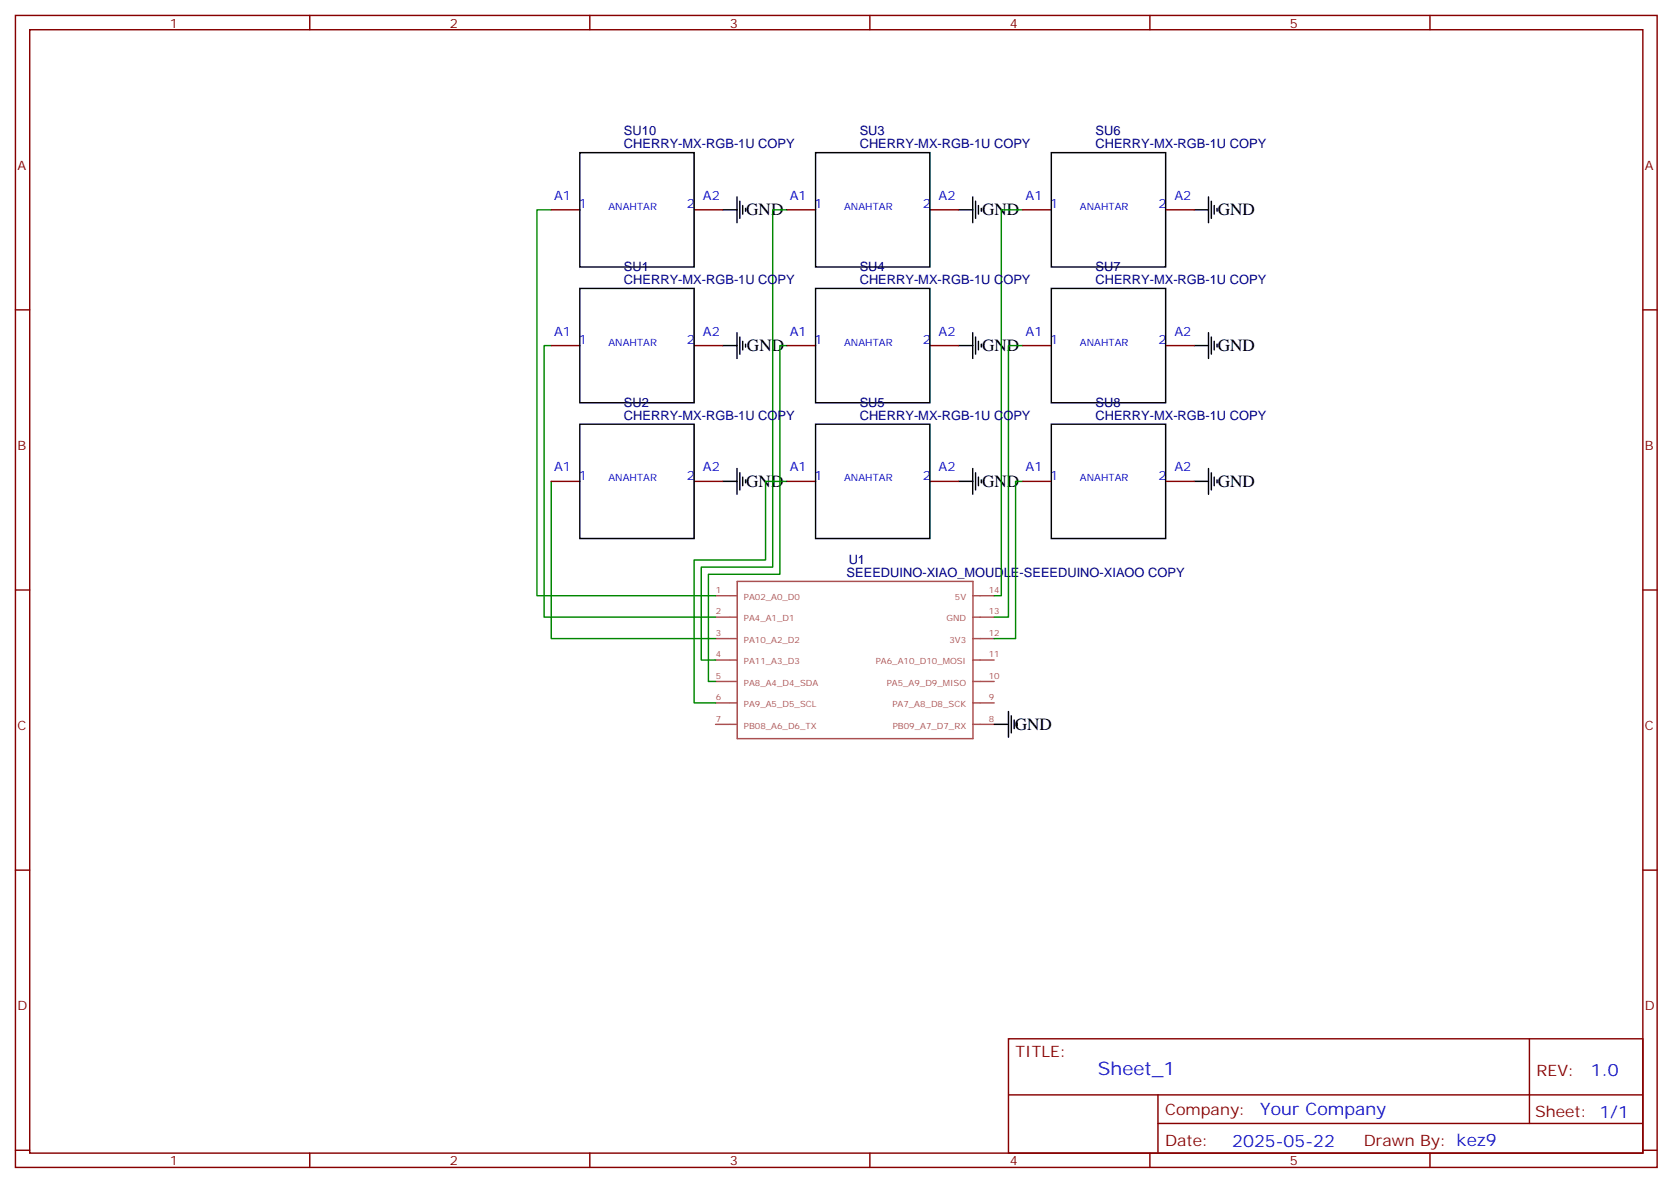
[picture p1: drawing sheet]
<svg xmlns="http://www.w3.org/2000/svg" width="414mm" height="292mm" viewBox="0 0 414 292" stroke-linecap="round" stroke-linejoin="round" font-family="sans-serif">
<defs><g id="words">
<text font-size="4.6" fill="#00f" x="271.1" y="265.4">Sheet_1</text>
<g font-size="4.2">
<text x="184.3" y="53.2">GND</text>
<text x="242.5" y="53.2">GND</text>
<text x="300.7" y="53.2">GND</text>
<text x="184.4" y="86.7">GND</text>
<text x="242.5" y="86.7">GND</text>
<text x="300.7" y="86.7">GND</text>
<text x="184.3" y="120.2">GND</text>
<text x="242.5" y="120.2">GND</text>
<text x="300.7" y="120.2">GND</text>
<text x="250.6" y="180.2">GND</text>
</g>
<g font-size="4.2" fill="#00f">
<text x="392.8" y="265.7">1.0</text>
<text x="311.2" y="275.2">Your Company</text>
<text x="304.2" y="283">2025-05-22</text>
</g>
<g font-size="3.9" fill="#800">
<text x="250.8" y="261">TITLE:</text>
<text x="379.4" y="265.7">REV:</text>
<text x="287.7" y="275.2">Company:</text>
<text x="379" y="275.8">Sheet: 1/1</text>
<text x="287.7" y="282.9">Date:</text>
<text x="336.7" y="282.9">Drawn By: kez9</text>
</g>
<g font-size="3.2" fill="#800">
<text x="41.9" y="6.8">1</text>
<text x="111.1" y="6.8">2</text>
<text x="180.2" y="6.8">3</text>
<text x="249.3" y="6.8">4</text>
<text x="318.5" y="6.8">5</text>
<text x="4.3" y="41.9">A</text>
<text x="406.2" y="41.9">A</text>
<text x="4.3" y="111.1">B</text>
<text x="406.2" y="111.1">B</text>
<text x="4.3" y="180.2">C</text>
<text x="406.2" y="180.2">C</text>
<text x="4.3" y="249.3">D</text>
<text x="406.2" y="249.3">D</text>
<text x="41.9" y="287.6">1</text>
<text x="111.1" y="287.6">2</text>
<text x="180.2" y="287.6">3</text>
<text x="249.3" y="287.6">4</text>
<text x="318.5" y="287.6">5</text>
</g>
<g font-size="3.2" fill="#000080">
<text x="154.1" y="33.4">SU10</text>
<text x="212.3" y="33.4">SU3</text>
<text x="270.5" y="33.4">SU6</text>
<text x="154.1" y="36.6">CHERRY-MX-RGB-1U COPY</text>
<text x="212.3" y="36.6">CHERRY-MX-RGB-1U COPY</text>
<text x="270.5" y="36.6">CHERRY-MX-RGB-1U COPY</text>
<text x="154.1" y="70.1">CHERRY-MX-RGB-1U COPY</text>
<text x="154.1" y="67">SU1</text>
<text x="212.3" y="70.1">CHERRY-MX-RGB-1U COPY</text>
<text x="212.3" y="67">SU4</text>
<text x="270.5" y="70.1">CHERRY-MX-RGB-1U COPY</text>
<text x="270.5" y="67">SU7</text>
<text x="154.1" y="100.5">SU2</text>
<text x="212.3" y="100.5">SU5</text>
<text x="270.5" y="100.5">SU8</text>
<text x="154.1" y="103.6">CHERRY-MX-RGB-1U COPY</text>
<text x="212.3" y="103.6">CHERRY-MX-RGB-1U COPY</text>
<text x="270.5" y="103.6">CHERRY-MX-RGB-1U COPY</text>
<text x="209" y="142.5">SEEEDUINO-XIAO_MOUDLE-SEEEDUINO-XIAOO COPY</text>
<text x="209.5" y="139.2">U1</text>
</g>
<g font-size="3.2" fill="#00f">
<text x="136.8" y="49.3">A1</text>
<text x="142.9" y="51.4">1</text>
<text x="169.6" y="51.4">2</text>
<text x="173.5" y="49.3">A2</text>
<text x="195" y="49.3">A1</text>
<text x="201.1" y="51.4">1</text>
<text x="227.8" y="51.4">2</text>
<text x="231.8" y="49.3">A2</text>
<text x="253.2" y="49.3">A1</text>
<text x="259.3" y="51.4">1</text>
<text x="286" y="51.4">2</text>
<text x="290" y="49.3">A2</text>
<text x="136.8" y="82.8">A1</text>
<text x="173.5" y="82.8">A2</text>
<text x="195" y="82.8">A1</text>
<text x="231.8" y="82.8">A2</text>
<text x="253.2" y="82.8">A1</text>
<text x="290" y="82.8">A2</text>
<text x="142.9" y="84.9">1</text>
<text x="169.6" y="84.9">2</text>
<text x="201.1" y="84.9">1</text>
<text x="227.8" y="84.9">2</text>
<text x="259.3" y="84.9">1</text>
<text x="286" y="84.9">2</text>
<text x="136.8" y="116.3">A1</text>
<text x="142.9" y="118.5">1</text>
<text x="169.6" y="118.5">2</text>
<text x="173.5" y="116.3">A2</text>
<text x="195" y="116.3">A1</text>
<text x="201.1" y="118.5">1</text>
<text x="227.8" y="118.5">2</text>
<text x="231.8" y="116.3">A2</text>
<text x="253.2" y="116.3">A1</text>
<text x="259.3" y="118.5">1</text>
<text x="286" y="118.5">2</text>
<text x="290" y="116.3">A2</text>
</g>
<g font-size="2.5" fill="#00f">
<text x="150.2" y="51.8">ANAHTAR</text>
<text x="208.4" y="51.8">ANAHTAR</text>
<text x="266.6" y="51.8">ANAHTAR</text>
<text x="150.2" y="85.3">ANAHTAR</text>
<text x="208.4" y="85.3">ANAHTAR</text>
<text x="266.6" y="85.3">ANAHTAR</text>
<text x="150.2" y="118.8">ANAHTAR</text>
<text x="208.4" y="118.8">ANAHTAR</text>
<text x="266.6" y="118.8">ANAHTAR</text>
</g>
<g font-size="2.1" fill="#a54b4b">
<text x="176.8" y="146.3">1</text>
<text x="183.7" y="148.1">PA02_A0_D0</text>
<text x="235.8" y="148.1">5V</text>
<text x="244.1" y="146.3">14</text>
<text x="176.8" y="151.6">2</text>
<text x="183.7" y="153.4">PA4_A1_D1</text>
<text x="233.7" y="153.4">GND</text>
<text x="244.1" y="151.6">13</text>
<text x="176.8" y="156.9">3</text>
<text x="183.7" y="158.7">PA10_A2_D2</text>
<text x="234.4" y="158.7">3V3</text>
<text x="244.1" y="156.9">12</text>
<text x="176.8" y="167.5">5</text>
<text x="176.8" y="162.2">4</text>
<text x="183.7" y="164">PA11_A3_D3</text>
<text x="216.2" y="164">PA6_A10_D10_MOSI</text>
<text x="244.1" y="167.5">10</text>
<text x="244.1" y="162.2">11</text>
<text x="176.8" y="172.8">6</text>
<text x="183.7" y="169.2">PA8_A4_D4_SDA</text>
<text x="218.9" y="169.2">PA5_A9_D9_MISO</text>
<text x="244.1" y="172.8">9</text>
<text x="176.8" y="178.1">7</text>
<text x="183.7" y="174.5">PA9_A5_D5_SCL</text>
<text x="183.7" y="179.8">PB08_A6_D6_TX</text>
<text x="220.3" y="174.5">PA7_A8_D8_SCK</text>
<text x="220.4" y="179.8">PB09_A7_D7_RX</text>
<text x="244.1" y="178.1">8</text>
</g>
</g></defs>
<g fill="none" stroke="#870000" stroke-width=".35">
<path d="M3.8 3.8h405.4v284.3h-405.4zM7.3 7.3h398.3v277.3h-398.3zM76.5 3.8v3.5M145.6 3.8v3.5M214.8 3.8v3.5M283.9 3.8v3.5M353.1 3.8v3.5M136.1 51.8h7.1M171.4 51.8h7M194.3 51.8h7.1M229.6 51.8h7M252.5 51.8h7.1"/>
<path d="M287.8 51.8h7.1M3.8 76.5h3.5M405.6 76.5h3.6M136.1 85.3h7.1M171.4 85.3h7M194.3 85.3h7.1M229.6 85.3h7M252.5 85.3h7.1M287.8 85.3h7.1M136.1 118.8h7.1M171.4 118.8h7M194.3 118.8h7.1"/>
<path d="M229.6 118.8h7M252.5 118.8h7.1M287.8 118.8h7.1M3.8 145.6h3.5M405.6 145.6h3.6M3.8 214.8h3.5M405.6 214.8h3.6M249 256.4h156.6v28.2h-156.6zM377.6 256.4v20.9M249 270.2h156.5M285.9 277.3h119.6M285.9 270.2v14.2"/>
<path d="M3.8 283.9h3.5M76.5 284.6v3.5M145.6 284.6v3.5M214.8 284.6v3.5M283.9 284.6v3.5M353.1 284.6v3.5M405.6 283.9h3.6"/>
</g>
<g fill="none" stroke="#a64a4a" stroke-width=".35">
<path d="M176.7 147h3.4M176.7 152.3h3.4M176.7 157.6h3.4M180.3 147h1.7M180.3 152.3h1.7M180.3 157.6h1.7M182 143.5h58.2v38.8h-58.2zM240.2 147h5.3M240.2 152.3h5.3M240.2 157.6h5.3M176.7 162.9h3.4M176.7 168.2h3.4"/>
<path d="M176.7 173.5h3.4M176.7 178.8h3.4M180.3 162.9h1.7M180.3 168.2h1.7M180.3 173.5h1.7M180.3 178.8h1.7M240.2 162.9h5.3M240.2 168.2h5.3M240.2 173.5h5.3M240.2 178.8h5.3"/>
</g>
<g fill="none" stroke="#000" stroke-width=".35">
<path d="M143.2 37.7h28.2v28.2h-28.2zM201.4 37.7h28.2v28.2h-28.2zM259.6 37.7h28.2v28.2h-28.2zM178.4 51.8h3.6M182 48.6v6.4M182.7 49.7v4.2M183.4 50.7v2.1M184.1 51.4v.7M236.6 51.8h3.6M240.2 48.6v6.4M240.9 49.7v4.2M241.6 50.7v2.1"/>
<path d="M242.3 51.4v.7M294.9 51.8h3.5M298.4 48.6v6.4M299.1 49.7v4.2M299.8 50.7v2.1M300.5 51.4v.7M143.2 71.2h28.2v28.2h-28.2zM201.4 71.2h28.2v28.2h-28.2zM259.6 71.2h28.2v28.2h-28.2zM178.4 85.3h3.6M182 82.1v6.4M182.7 83.2v4.2"/>
<path d="M183.4 84.2v2.2M184.1 84.9v.8M236.6 85.3h3.6M240.2 82.1v6.4M240.9 83.2v4.2M241.6 84.2v2.2M242.3 84.9v.8M294.9 85.3h3.5M298.4 82.1v6.4M299.1 83.2v4.2M299.8 84.2v2.2M300.5 84.9v.8"/>
<path d="M143.2 104.7h28.2v28.2h-28.2zM178.4 118.8h3.6M182 115.6v6.4M182.7 116.7v4.2M183.4 117.8v2.1M184.1 118.5v.7M201.4 104.7h28.2v28.2h-28.2zM236.6 118.8h3.6M240.2 115.6v6.4M240.9 116.7v4.2M241.6 117.8v2.1M242.3 118.5v.7"/>
<path d="M259.6 104.7h28.2v28.2h-28.2zM294.9 118.8h3.5M298.4 115.6v6.4M299.1 116.7v4.2M299.8 117.8v2.1M300.5 118.5v.7M245.5 178.8h3.5M249 175.6v6.4M249.7 176.7v4.2M250.4 177.7v2.1M251.1 178.4v.7"/>
</g>
<path d="M136.1 51.8h-3.5v95.2h44.1M194.3 51.8h-3.5v88.2h-17.7v22.9h3.6M252.5 51.8h-5.3v95.2h-1.7M136.1 85.3h-1.8v67h42.4M194.3 85.3h-1.8v56.4h-17.6v26.5h1.8M252.5 85.3h-3.5v67h-3.5M136.1 118.8v38.8h40.6M194.3 118.8h-5.3v19.4h-17.6v35.3h5.3M252.5 118.8h-1.7v38.8h-5.3" fill="none" stroke="#008700" stroke-width=".35"/>
<use href="#words"/>
</svg>
